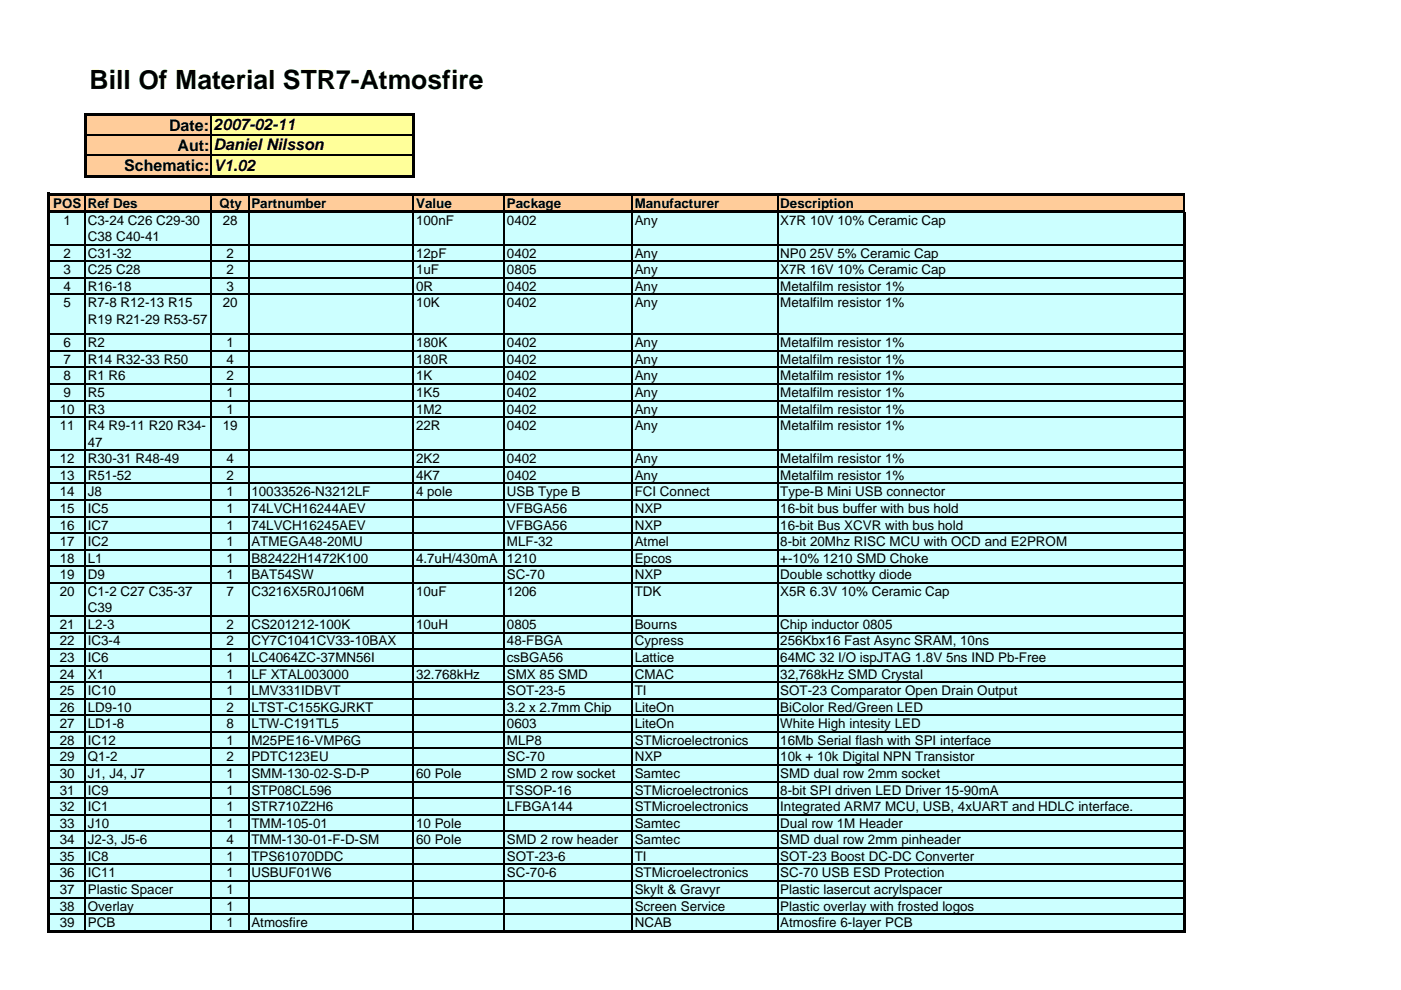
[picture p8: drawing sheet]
<svg xmlns="http://www.w3.org/2000/svg" width="297mm" height="210mm" viewBox="0 0 297 210" stroke-linecap="round" stroke-linejoin="round" font-family="sans-serif">
<defs><g id="words">
<text font-size="5.6" x="19" y="18.8">Bill Of Material STR7-Atmosfire</text>
<g font-size="3.4">
<text x="35.9" y="27.7">Date:</text>
<text x="45.3" y="27.6">2007-02-11</text>
<text x="37.6" y="32">Aut:</text>
<text x="45.3" y="31.9">Daniel Nilsson</text>
<text x="26.3" y="36.3">Schematic:</text>
<text x="45.3" y="36.2">V1.02</text>
</g>
<g font-size="2.8">
<text x="11.3" y="44">POS Ref Des</text>
<text x="13.5" y="47.6">1</text>
<text x="18.6" y="47.6">C3-24 C26 C29-30</text>
<text x="46.6" y="44">Qty</text>
<text x="47.2" y="47.6">28</text>
<text x="53.3" y="44">Partnumber</text>
<text x="88.2" y="44">Value</text>
<text x="88.2" y="47.6">100nF</text>
<text x="107.5" y="44">Package</text>
<text x="107.5" y="47.6">0402</text>
<text x="134.6" y="44">Manufacturer</text>
<text x="134.6" y="47.6">Any</text>
<text x="165.4" y="44">Description</text>
<text x="165.4" y="47.6">X7R 10V 10% Ceramic Cap</text>
<text x="18.6" y="51.1">C38 C40-41</text>
<text x="13.5" y="54.7">2</text>
<text x="13.5" y="58.2">3</text>
<text x="18.6" y="54.7">C31-32</text>
<text x="18.6" y="58.2">C25 C28</text>
<text x="48" y="54.7">2</text>
<text x="48" y="58.2">2</text>
<text x="88.2" y="54.7">12pF</text>
<text x="88.2" y="58.2">1uF</text>
<text x="107.5" y="54.7">0402</text>
<text x="107.5" y="58.2">0805</text>
<text x="134.6" y="54.7">Any</text>
<text x="134.6" y="58.2">Any</text>
<text x="165.4" y="54.7">NP0 25V 5% Ceramic Cap</text>
<text x="165.4" y="58.2">X7R 16V 10% Ceramic Cap</text>
<text x="13.5" y="61.7">4</text>
<text x="13.5" y="65.2">5</text>
<text x="18.6" y="61.7">R16-18</text>
<text x="18.6" y="65.2">R7-8 R12-13 R15</text>
<text x="47.2" y="65.2">20</text>
<text x="48" y="61.7">3</text>
<text x="88.2" y="61.7">0R</text>
<text x="88.2" y="65.2">10K</text>
<text x="107.5" y="61.7">0402</text>
<text x="107.5" y="65.2">0402</text>
<text x="134.6" y="61.7">Any</text>
<text x="134.6" y="65.2">Any</text>
<text x="165.4" y="61.7">Metalfilm resistor 1%</text>
<text x="165.4" y="65.2">Metalfilm resistor 1%</text>
<text x="18.6" y="68.7">R19 R21-29 R53-57</text>
<text x="13.5" y="73.7">6</text>
<text x="13.5" y="77.2">7</text>
<text x="18.6" y="73.7">R2</text>
<text x="18.6" y="77.2">R14 R32-33 R50</text>
<text x="48" y="77.2">4</text>
<text x="48" y="73.7">1</text>
<text x="88.2" y="77.2">180R</text>
<text x="88.2" y="73.7">180K</text>
<text x="107.5" y="77.2">0402</text>
<text x="107.5" y="73.7">0402</text>
<text x="134.6" y="77.2">Any</text>
<text x="134.6" y="73.7">Any</text>
<text x="165.4" y="77.2">Metalfilm resistor 1%</text>
<text x="165.4" y="73.7">Metalfilm resistor 1%</text>
<text x="13.5" y="80.7">8</text>
<text x="18.6" y="80.7">R1 R6</text>
<text x="48" y="80.7">2</text>
<text x="88.2" y="80.7">1K</text>
<text x="107.5" y="80.7">0402</text>
<text x="134.6" y="80.7">Any</text>
<text x="165.4" y="80.7">Metalfilm resistor 1%</text>
<text x="12.7" y="87.7">10</text>
<text x="13.5" y="84.2">9</text>
<text x="18.6" y="87.7">R3</text>
<text x="18.6" y="84.2">R5</text>
<text x="48" y="87.7">1</text>
<text x="48" y="84.2">1</text>
<text x="88.2" y="87.7">1M2</text>
<text x="88.2" y="84.2">1K5</text>
<text x="107.5" y="87.7">0402</text>
<text x="107.5" y="84.2">0402</text>
<text x="134.6" y="87.7">Any</text>
<text x="134.6" y="84.2">Any</text>
<text x="165.4" y="87.7">Metalfilm resistor 1%</text>
<text x="165.4" y="84.2">Metalfilm resistor 1%</text>
<text x="12.7" y="91.2">11</text>
<text x="18.6" y="91.2">R4 R9-11 R20 R34-</text>
<text x="18.6" y="94.7">47</text>
<text x="47.2" y="91.2">19</text>
<text x="88.2" y="91.2">22R</text>
<text x="107.5" y="91.2">0402</text>
<text x="134.6" y="91.2">Any</text>
<text x="165.4" y="91.2">Metalfilm resistor 1%</text>
<text x="12.7" y="98.3">12</text>
<text x="12.7" y="101.8">13</text>
<text x="18.6" y="98.3">R30-31 R48-49</text>
<text x="18.6" y="101.8">R51-52</text>
<text x="48" y="98.3">4</text>
<text x="48" y="101.8">2</text>
<text x="88.2" y="98.3">2K2</text>
<text x="88.2" y="101.8">4K7</text>
<text x="107.5" y="98.3">0402</text>
<text x="107.5" y="101.8">0402</text>
<text x="134.6" y="98.3">Any</text>
<text x="134.6" y="101.8">Any</text>
<text x="165.4" y="98.3">Metalfilm resistor 1%</text>
<text x="165.4" y="101.8">Metalfilm resistor 1%</text>
<text x="12.7" y="105.3">14</text>
<text x="18.6" y="105.3">J8</text>
<text x="48" y="105.3">1</text>
<text x="53.3" y="105.3">10033526-N3212LF</text>
<text x="88.2" y="105.3">4 pole</text>
<text x="107.5" y="105.3">USB Type B</text>
<text x="134.6" y="105.3">FCI Connect</text>
<text x="165.4" y="105.3">Type-B Mini USB connector</text>
<text x="12.7" y="108.8">15</text>
<text x="12.7" y="112.3">16</text>
<text x="18.6" y="108.8">IC5</text>
<text x="18.6" y="112.3">IC7</text>
<text x="48" y="108.8">1</text>
<text x="48" y="112.3">1</text>
<text x="53.3" y="108.8">74LVCH16244AEV</text>
<text x="53.3" y="112.3">74LVCH16245AEV</text>
<text x="107.5" y="108.8">VFBGA56</text>
<text x="107.5" y="112.3">VFBGA56</text>
<text x="134.6" y="108.8">NXP</text>
<text x="134.6" y="112.3">NXP</text>
<text x="165.4" y="108.8">16-bit bus buffer with bus hold</text>
<text x="165.4" y="112.3">16-bit Bus XCVR with bus hold</text>
<text x="12.7" y="115.8">17</text>
<text x="12.7" y="119.3">18</text>
<text x="18.6" y="115.8">IC2</text>
<text x="18.6" y="119.3">L1</text>
<text x="48" y="119.3">1</text>
<text x="48" y="115.8">1</text>
<text x="53.3" y="119.3">B82422H1472K100</text>
<text x="53.3" y="115.8">ATMEGA48-20MU</text>
<text x="88.2" y="119.3">4.7uH/430mA 1210</text>
<text x="107.5" y="115.8">MLF-32</text>
<text x="134.6" y="119.3">Epcos</text>
<text x="134.6" y="115.8">Atmel</text>
<text x="165.4" y="119.3">+-10% 1210 SMD Choke</text>
<text x="165.4" y="115.8">8-bit 20Mhz RISC MCU with OCD and E2PROM</text>
<text x="12.7" y="122.9">19</text>
<text x="18.6" y="122.9">D9</text>
<text x="48" y="122.9">1</text>
<text x="53.3" y="122.9">BAT54SW</text>
<text x="107.5" y="122.9">SC-70</text>
<text x="134.6" y="122.9">NXP</text>
<text x="165.4" y="122.9">Double schottky diode</text>
<text x="12.7" y="126.4">20</text>
<text x="18.6" y="126.4">C1-2 C27 C35-37</text>
<text x="18.6" y="129.9">C39</text>
<text x="48" y="126.4">7</text>
<text x="53.3" y="126.4">C3216X5R0J106M</text>
<text x="88.2" y="126.4">10uF</text>
<text x="107.5" y="126.4">1206</text>
<text x="134.6" y="126.4">TDK</text>
<text x="165.4" y="126.4">X5R 6.3V 10% Ceramic Cap</text>
<text x="12.7" y="133.4">21</text>
<text x="12.7" y="136.9">22</text>
<text x="18.6" y="133.4">L2-3</text>
<text x="18.6" y="136.9">IC3-4</text>
<text x="48" y="133.4">2</text>
<text x="48" y="136.9">2</text>
<text x="53.3" y="133.4">CS201212-100K</text>
<text x="53.3" y="136.9">CY7C1041CV33-10BAX</text>
<text x="88.2" y="133.4">10uH</text>
<text x="107.5" y="133.4">0805</text>
<text x="107.5" y="136.9">48-FBGA</text>
<text x="134.6" y="133.4">Bourns</text>
<text x="134.6" y="136.9">Cypress</text>
<text x="165.4" y="133.4">Chip inductor 0805</text>
<text x="165.4" y="136.9">256Kbx16 Fast Async SRAM, 10ns</text>
<text x="12.7" y="140.4">23</text>
<text x="12.7" y="143.9">24</text>
<text x="18.6" y="140.4">IC6</text>
<text x="18.6" y="143.9">X1</text>
<text x="48" y="140.4">1</text>
<text x="48" y="143.9">1</text>
<text x="53.3" y="140.4">LC4064ZC-37MN56I</text>
<text x="53.3" y="143.9">LF XTAL003000</text>
<text x="88.2" y="143.9">32.768kHz</text>
<text x="107.5" y="140.4">csBGA56</text>
<text x="107.5" y="143.9">SMX 85 SMD</text>
<text x="134.6" y="140.4">Lattice</text>
<text x="134.6" y="143.9">CMAC</text>
<text x="165.4" y="140.4">64MC 32 I/O ispJTAG 1.8V 5ns IND Pb-Free</text>
<text x="165.4" y="143.9">32,768kHz SMD Crystal</text>
<text x="12.7" y="147.4">25</text>
<text x="18.6" y="147.4">IC10</text>
<text x="48" y="147.4">1</text>
<text x="53.3" y="147.4">LMV331IDBVT</text>
<text x="107.5" y="147.4">SOT-23-5</text>
<text x="134.6" y="147.4">TI</text>
<text x="165.4" y="147.4">SOT-23 Comparator Open Drain Output</text>
<text x="12.7" y="151">26</text>
<text x="12.7" y="154.5">27</text>
<text x="18.6" y="151">LD9-10</text>
<text x="18.6" y="154.5">LD1-8</text>
<text x="48" y="151">2</text>
<text x="48" y="154.5">8</text>
<text x="53.3" y="151">LTST-C155KGJRKT</text>
<text x="53.3" y="154.5">LTW-C191TL5</text>
<text x="107.5" y="154.5">0603</text>
<text x="107.5" y="151">3.2 x 2.7mm Chip</text>
<text x="134.6" y="154.5">LiteOn</text>
<text x="134.6" y="151">LiteOn</text>
<text x="165.4" y="154.5">White High intesity LED</text>
<text x="165.4" y="151">BiColor Red/Green LED</text>
<text x="12.7" y="158">28</text>
<text x="12.7" y="161.5">29</text>
<text x="18.6" y="158">IC12</text>
<text x="18.6" y="161.5">Q1-2</text>
<text x="48" y="158">1</text>
<text x="48" y="161.5">2</text>
<text x="53.3" y="158">M25PE16-VMP6G</text>
<text x="53.3" y="161.5">PDTC123EU</text>
<text x="107.5" y="158">MLP8</text>
<text x="107.5" y="161.5">SC-70</text>
<text x="134.6" y="161.5">NXP</text>
<text x="134.6" y="158">STMicroelectronics</text>
<text x="165.4" y="158">16Mb Serial flash with SPI interface</text>
<text x="165.4" y="161.5">10k + 10k Digital NPN Transistor</text>
<text x="12.7" y="165">30</text>
<text x="18.6" y="165">J1, J4, J7</text>
<text x="48" y="165">1</text>
<text x="53.3" y="165">SMM-130-02-S-D-P</text>
<text x="88.2" y="165">60 Pole</text>
<text x="107.5" y="165">SMD 2 row socket</text>
<text x="134.6" y="165">Samtec</text>
<text x="165.4" y="165">SMD dual row 2mm socket</text>
<text x="12.7" y="168.5">31</text>
<text x="12.7" y="172">32</text>
<text x="18.6" y="168.5">IC9</text>
<text x="18.6" y="172">IC1</text>
<text x="48" y="168.5">1</text>
<text x="48" y="172">1</text>
<text x="53.3" y="168.5">STP08CL596</text>
<text x="53.3" y="172">STR710Z2H6</text>
<text x="107.5" y="168.5">TSSOP-16</text>
<text x="107.5" y="172">LFBGA144</text>
<text x="134.6" y="172">STMicroelectronics</text>
<text x="134.6" y="168.5">STMicroelectronics</text>
<text x="165.4" y="172">Integrated ARM7 MCU, USB, 4xUART and HDLC interface.</text>
<text x="165.4" y="168.5">8-bit SPI driven LED Driver 15-90mA</text>
<text x="12.7" y="175.6">33</text>
<text x="12.7" y="179.1">34</text>
<text x="18.6" y="175.6">J10</text>
<text x="18.6" y="179.1">J2-3, J5-6</text>
<text x="48" y="179.1">4</text>
<text x="48" y="175.6">1</text>
<text x="53.3" y="175.6">TMM-105-01</text>
<text x="53.3" y="179.1">TMM-130-01-F-D-SM</text>
<text x="88.2" y="175.6">10 Pole</text>
<text x="88.2" y="179.1">60 Pole</text>
<text x="107.5" y="179.1">SMD 2 row header</text>
<text x="134.6" y="179.1">Samtec</text>
<text x="134.6" y="175.6">Samtec</text>
<text x="165.4" y="179.1">SMD dual row 2mm pinheader</text>
<text x="165.4" y="175.6">Dual row 1M Header</text>
<text x="12.7" y="182.6">35</text>
<text x="18.6" y="182.6">IC8</text>
<text x="48" y="182.6">1</text>
<text x="53.3" y="182.6">TPS61070DDC</text>
<text x="107.5" y="182.6">SOT-23-6</text>
<text x="134.6" y="182.6">TI</text>
<text x="165.4" y="182.6">SOT-23 Boost DC-DC Converter</text>
<text x="12.7" y="186.1">36</text>
<text x="12.7" y="189.6">37</text>
<text x="18.6" y="186.1">IC11</text>
<text x="18.6" y="189.6">Plastic Spacer</text>
<text x="48" y="189.6">1</text>
<text x="48" y="186.1">1</text>
<text x="53.3" y="186.1">USBUF01W6</text>
<text x="107.5" y="186.1">SC-70-6</text>
<text x="134.6" y="186.1">STMicroelectronics</text>
<text x="134.6" y="189.6">Skylt &amp; Gravyr</text>
<text x="165.4" y="186.1">SC-70 USB ESD Protection</text>
<text x="165.4" y="189.6">Plastic lasercut acrylspacer</text>
<text x="12.7" y="193.1">38</text>
<text x="12.7" y="196.6">39</text>
<text x="18.6" y="193.1">Overlay</text>
<text x="18.6" y="196.6">PCB</text>
<text x="48" y="193.1">1</text>
<text x="48" y="196.6">1</text>
<text x="53.3" y="196.6">Atmosfire</text>
<text x="134.6" y="193.1">Screen Service</text>
<text x="134.6" y="196.6">NCAB</text>
<text x="165.4" y="193.1">Plastic overlay with frosted logos</text>
<text x="165.4" y="196.6">Atmosfire 6-layer PCB</text>
</g>
</g></defs>
<path d="M18.1 24.3h26.6v13.2h-26.6z" fill="#ffcc9a"/>
<path d="M44.7 24.3h43v13.2h-43z" fill="#ffff9a"/>
<path d="M10.2 41.1h240.9v3.8h-240.9z" fill="#ffcc9a"/>
<path d="M10.2 44.9h240.9v152.8h-240.9z" fill="#cff"/>
<path d="M17.8 24h.5v13.7h-.5zM18.3 24h69.6v.5h-69.6zM18.3 37.2h69.6v.5h-69.6zM87.4 24.5h.5v13.2h-.5zM10 40.9h.5v157h-.5zM10.5 40.9h240.7v.5h-240.7zM10.5 44.6h240.8v.5h-240.8zM250.8 45.1h.5v152.8h-.5zM10.5 197.4h240.8v.5h-240.8z" fill="#000"/>
<g fill="none" stroke="#000" stroke-width=".25">
<path d="M18.3 28.6h69.1M18.3 32.9h69.1M44.7 24.5v12.7M10.5 51.9h240.3M10.5 55.4h240.3M10.5 58.9h240.3M18.1 41.4v3.2M18.1 45.1v152.3M44.7 41.4v3.2M44.7 45.1v152.3M52.7 41.4v3.2M52.7 45.1v152.3"/>
<path d="M87.7 41.4v3.2M87.7 45.1v152.3M106.9 41.4v3.2M106.9 45.1v152.3M134 41.4v3.2M134 45.1v152.3M164.9 41.4v3.2M164.9 45.1v152.3M251 41.4v3.2M10.5 62.4h240.3M10.5 70.9h240.3M10.5 74.4h240.3"/>
<path d="M10.5 77.9h240.3M10.5 81.4h240.3M10.5 85h240.3M10.5 88.5h240.3M10.5 95.5h240.3M10.5 99h240.3M10.5 102.5h240.3M10.5 106h240.3M10.5 109.6h240.3M10.5 113.1h240.3M10.5 116.6h240.3M10.5 120.1h240.3"/>
<path d="M10.5 123.6h240.3M10.5 130.6h240.3M10.5 134.2h240.3M10.5 137.7h240.3M10.5 141.2h240.3M10.5 144.7h240.3M10.5 148.2h240.3M10.5 151.7h240.3M10.5 155.2h240.3M10.5 158.8h240.3M10.5 162.3h240.3M10.5 165.8h240.3"/>
<path d="M10.5 169.3h240.3M10.5 172.8h240.3M10.5 176.3h240.3M10.5 179.8h240.3M10.5 183.3h240.3M10.5 186.9h240.3M10.5 190.4h240.3M10.5 193.9h240.3"/>
</g>
<use href="#words"/>
</svg>
